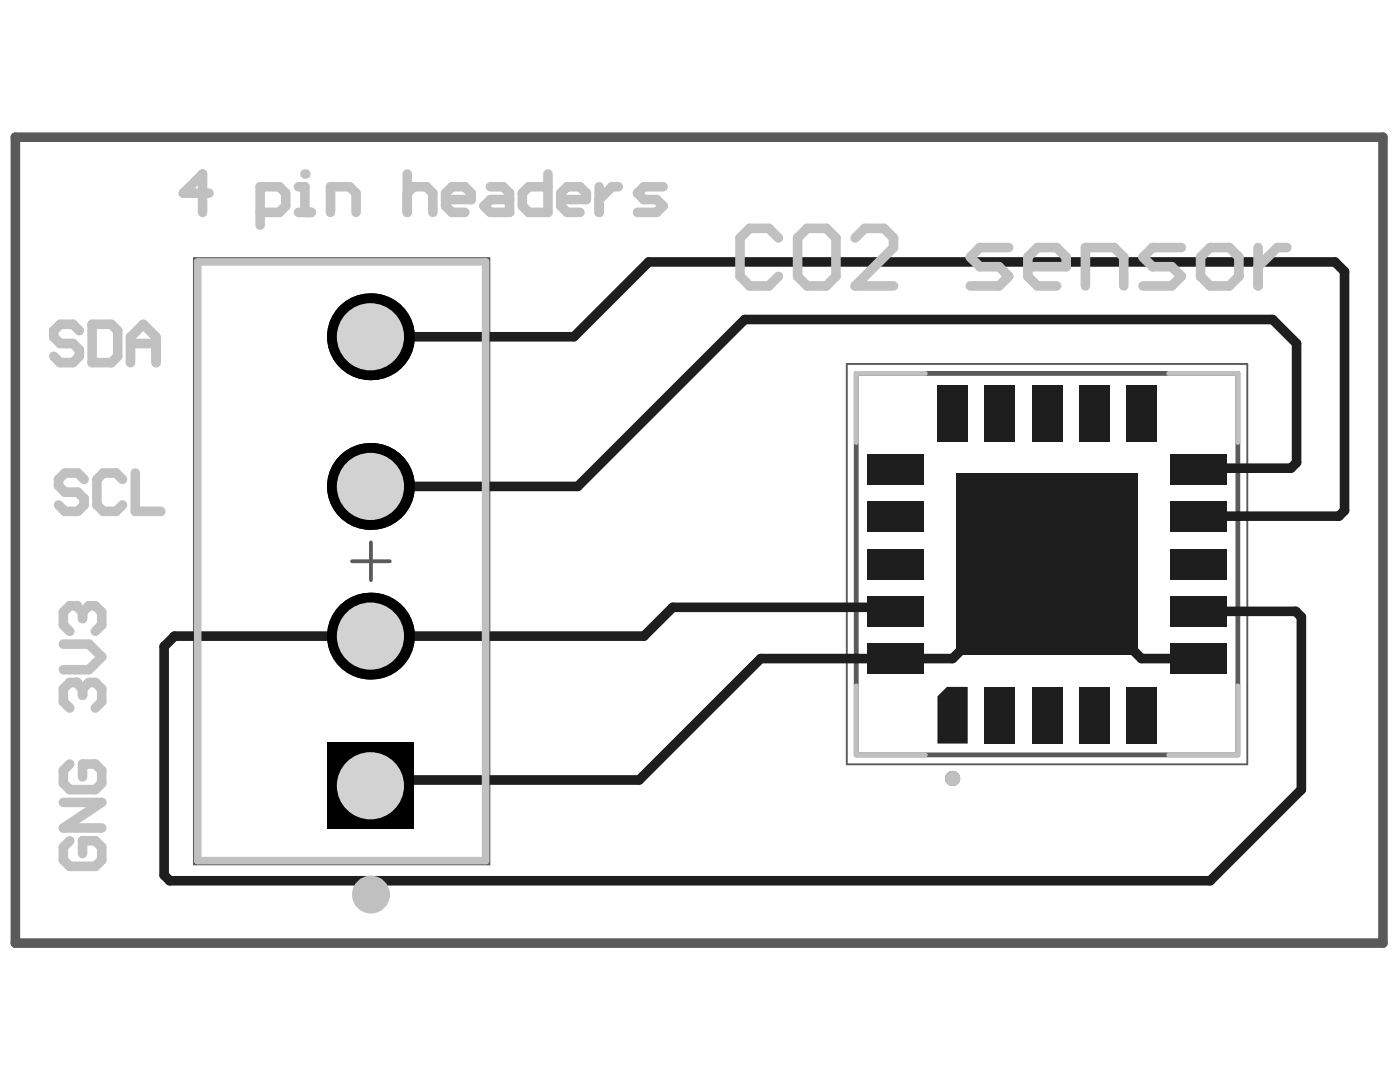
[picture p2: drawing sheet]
<svg xmlns="http://www.w3.org/2000/svg" width="279mm" height="216mm" viewBox="0 0 279 216" stroke-linecap="round" stroke-linejoin="round" font-family="sans-serif">
<path d="M38.7 51.5h59v121h-59zM169 72.6h79.9v79.9h-79.9z" fill="none" stroke="#5a5a5a" stroke-width=".38"/>
<path d="M39.5 52.3h57.4v119.4h-57.4zM70.3 112h7.5M74 108.2v7.6" fill="none" stroke="#5a5a5a" stroke-width=".75"/>
<path d="M170.9 74.5h76.1v76.1h-76.1z" fill="none" stroke="#5a5a5a" stroke-width=".96"/>
<circle cx="190.1" cy="155.3" r=".75" fill="none" stroke="#5a5a5a" stroke-width="1.5"/>
<path d="M3.1 27.4h272.9v160.8h-272.9z" fill="none" stroke="#5a5a5a" stroke-width="1.9"/>
<path d="M65.3 148.1h17.3v17.4h-17.3z" fill-rule="evenodd" fill="#000"/>
<circle cx="73.9" cy="156.8" r="6.7" fill="#d2d2d2"/>
<circle cx="73.9" cy="126.9" r="8.7" fill="#000"/>
<circle cx="73.9" cy="126.9" r="6.7" fill="#d2d2d2"/>
<circle cx="73.9" cy="97.1" r="8.7" fill="#000"/>
<circle cx="73.9" cy="97.1" r="6.7" fill="#d2d2d2"/>
<circle cx="73.9" cy="67.2" r="8.7" fill="#000"/>
<circle cx="73.9" cy="67.2" r="6.7" fill="#d2d2d2"/>
<path d="M189 137.1h4.1v11.3h-6v-9.5z" fill="#1e1e1e"/>
<path d="M73.9 67.2h40.6l15-14.9h136.9l1.9 1.9v47.7l-1.1 1.1h-27.9l-.2 .1M239.1 93.7l.3-.3h18.2l1.2-1.1v-23.8l-4.8-4.7h-105.4l-33.3 33.3h-41.4M178.8 122l-.8-.8h-43.7l-5.8 5.7h-93.7l-2 2.1v45.6l1.1 1.1h207.6l18.2-18.1v-34.5l-1.1-1.1h-19.5M239.1 131.4h-11.3l-18.8-18.8-18.9 18.8h-38.3l-24.2 24.2h-52.5l-1.2 1.2" fill="none" stroke="#1e1e1e" stroke-width="1.9"/>
<path d="M65.3 148.1h17.3v17.4h-17.3z" fill-rule="evenodd" fill="#000"/>
<circle cx="73.9" cy="156.8" r="6.7" fill="#d2d2d2"/>
<circle cx="73.9" cy="126.9" r="8.7" fill="#000"/>
<circle cx="73.9" cy="126.9" r="6.7" fill="#d2d2d2"/>
<circle cx="73.9" cy="97.1" r="8.7" fill="#000"/>
<circle cx="73.9" cy="97.1" r="6.7" fill="#d2d2d2"/>
<circle cx="73.9" cy="67.2" r="8.7" fill="#000"/>
<circle cx="73.9" cy="67.2" r="6.7" fill="#d2d2d2"/>
<g fill="#1e1e1e">
<path d="M188.2 140.8h3.8v3.8h-3.8z" fill-rule="evenodd"/>
<path d="M196.5 137.1h6.1v11.3h-6.1z" fill-rule="evenodd"/>
<path d="M205.9 137.1h6.1v11.3h-6.1z" fill-rule="evenodd"/>
<path d="M215.4 137.1h6v11.3h-6z" fill-rule="evenodd"/>
<path d="M224.8 137.1h6v11.3h-6z" fill-rule="evenodd"/>
<path d="M187.1 76.8h6v11.3h-6z" fill-rule="evenodd"/>
<path d="M196.5 76.8h6.1v11.3h-6.1z" fill-rule="evenodd"/>
<path d="M205.9 76.8h6.1v11.3h-6.1z" fill-rule="evenodd"/>
<path d="M215.4 76.8h6v11.3h-6z" fill-rule="evenodd"/>
<path d="M224.8 76.8h6v11.3h-6z" fill-rule="evenodd"/>
<path d="M233.5 128.4h11.3v6h-11.3z" fill-rule="evenodd"/>
<path d="M233.5 119h11.3v6h-11.3z" fill-rule="evenodd"/>
<path d="M233.5 109.6h11.3v6h-11.3z" fill-rule="evenodd"/>
<path d="M233.5 100.1h11.3v6.1h-11.3z" fill-rule="evenodd"/>
<path d="M233.5 90.7h11.3v6h-11.3z" fill-rule="evenodd"/>
<path d="M173.1 128.4h11.4v6h-11.4z" fill-rule="evenodd"/>
<path d="M173.1 119h11.4v6h-11.4z" fill-rule="evenodd"/>
<path d="M173.1 109.6h11.4v6h-11.4z" fill-rule="evenodd"/>
<path d="M173.1 100.1h11.4v6.1h-11.4z" fill-rule="evenodd"/>
<path d="M173.1 90.7h11.4v6h-11.4z" fill-rule="evenodd"/>
<path d="M190.9 94.5h36.2v36.2h-36.2z" fill-rule="evenodd"/>
</g>
<path d="M184.7 74.5h-13.8v13.8M233.2 74.5h13.8v13.8M170.9 136.8v13.8h13.8M247 136.8v13.8h-13.8" fill="none" stroke="#c0c0c0" stroke-width=".96"/>
<path d="M39.5 52.3h57.4v119.4h-57.4z" fill="none" stroke="#c0c0c0" stroke-width="1.5"/>
<path d="M15.2 136.2h-1.3l-1.3 1.3v2.5l1.3 1.3M13.9 152.5l-1.3 1.2v2.6l1.3 1.3h5.1l1.3-1.3v-2.6l-1.3-1.2h-2.5v2.5M12.6 160.1h7.7l-7.7 5.1h7.7M13.9 167.8l-1.3 1.2v2.6l1.3 1.3h5.1l1.3-1.3v-2.6l-1.3-1.2h-2.5v2.5" fill="none" stroke="#c0c0c0" stroke-width="1.9"/>
<circle cx="15.2" cy="136.2" r=".96" fill="#c0c0c0"/>
<path d="M12.6 128.5h5.1l2.6 2.6-2.6 2.5h-5.1M15.2 136.2l1.3 1.3M15.2 120.9h-1.3l-1.3 1.2v2.6l1.3 1.3M16.5 137.5v1.2M16.5 137.5l1.2-1.3h1.3l1.3 1.3v2.5l-1.3 1.3" fill="none" stroke="#c0c0c0" stroke-width="1.9"/>
<circle cx="15.2" cy="120.9" r=".96" fill="#c0c0c0"/>
<g fill="none" stroke="#c0c0c0" stroke-width="1.9">
<path d="M41.7 38.5h-5.1l3.8-3.8v7.7M59.6 37.3h1.3v5.1M51.9 42.4h3.8l1.3-1.3v-2.6l-1.3-1.2h-3.8v7.6M59.6 42.4h2.5M155.3 47.5l-1.9-1.9h-3.8l-1.9 1.9v7.6l1.9 2h3.8l1.9-2M159.2 47.5l1.9-1.9h3.8l1.9 1.9v7.6l-1.9 2h-3.8l-1.9-2zM170.7 47.5l1.9-1.9h3.8l1.9 1.9v1.9l-7.6 7.7h7.6M201.3 49.4h-5.7l-2 1.9 2 1.9h3.8l1.9 1.9-1.9 2h-5.8M205.1 53.2h7.7v-1.9l-1.9-1.9h-3.9l-1.9 1.9v3.8l1.9 2h3.9M216.6 57.1v-7.7h5.8l1.9 1.9v5.8M235.8 49.4h-5.8l-1.9 1.9 1.9 1.9h3.8l2 1.9-2 2h-5.7M241.5 49.4h3.8l2 1.9v3.8l-2 2h-3.8l-1.9-2v-3.8z"/>
<path d="M251.1 49.4v7.7M256.8 49.4h-1.9l-3.8 3.8M15.8 66l-1.2-1.3h-2.6l-1.3 1.3v1.3l1.3 1.2h2.6l1.2 1.3v1.3l-1.2 1.3h-2.6l-1.3-1.3M18.4 64.7h3.8l1.3 1.3v5.1l-1.3 1.3h-3.8zM26 68.5h5.1M26 72.4v-5.1l2.6-2.6 2.5 2.6v5.1M16.8 95.7l-1.3-1.3h-2.5l-1.3 1.3v1.2l1.3 1.3h2.5l1.3 1.3v1.3l-1.3 1.2h-2.5l-1.3-1.2M24.4 95.7l-1.2-1.3h-2.6l-1.3 1.3v5.1l1.3 1.2h2.6l1.2-1.2M27 94.4v7.6h5.1M15.2 120.9l1.3 1.2M16.5 122.1v1.3M16.5 122.1l1.2-1.2h1.3l1.3 1.2v2.6l-1.3 1.3"/>
</g>
<circle cx="60.9" cy="34.7" r=".96" fill="#c0c0c0"/>
<path d="M81.3 38.5l1.2-1.2h2.6l1.3 1.2v3.9M81.3 34.7v7.7M88.9 39.8h5.1v-1.3l-1.2-1.2h-2.6l-1.3 1.2v2.6l1.3 1.3h2.6M97.9 37.3h2.5l1.3 1.2v3.9h-3.8l-1.3-1.3 1.3-1.3h3.8M109.4 34.7v7.7h-3.9l-1.2-1.3v-2.6l1.2-1.2h3.9M111.9 39.8h5.1v-1.3l-1.3-1.2h-2.5l-1.3 1.2v2.6l1.3 1.3h2.5M119.6 37.3v5.1M123.4 37.3h-1.3l-2.5 2.5M132.3 37.3h-3.8l-1.3 1.2 1.3 1.3h2.6l1.2 1.3-1.2 1.3h-3.9M66 42.4v-5.1h3.8l1.3 1.2v3.9" fill="none" stroke="#c0c0c0" stroke-width="1.9"/>
<circle cx="190.1" cy="155.3" r=".75" fill="none" stroke="#c0c0c0" stroke-width="1.5"/>
<circle cx="74" cy="178.5" r="1.88" fill="none" stroke="#c0c0c0" stroke-width="3.8"/>
</svg>
